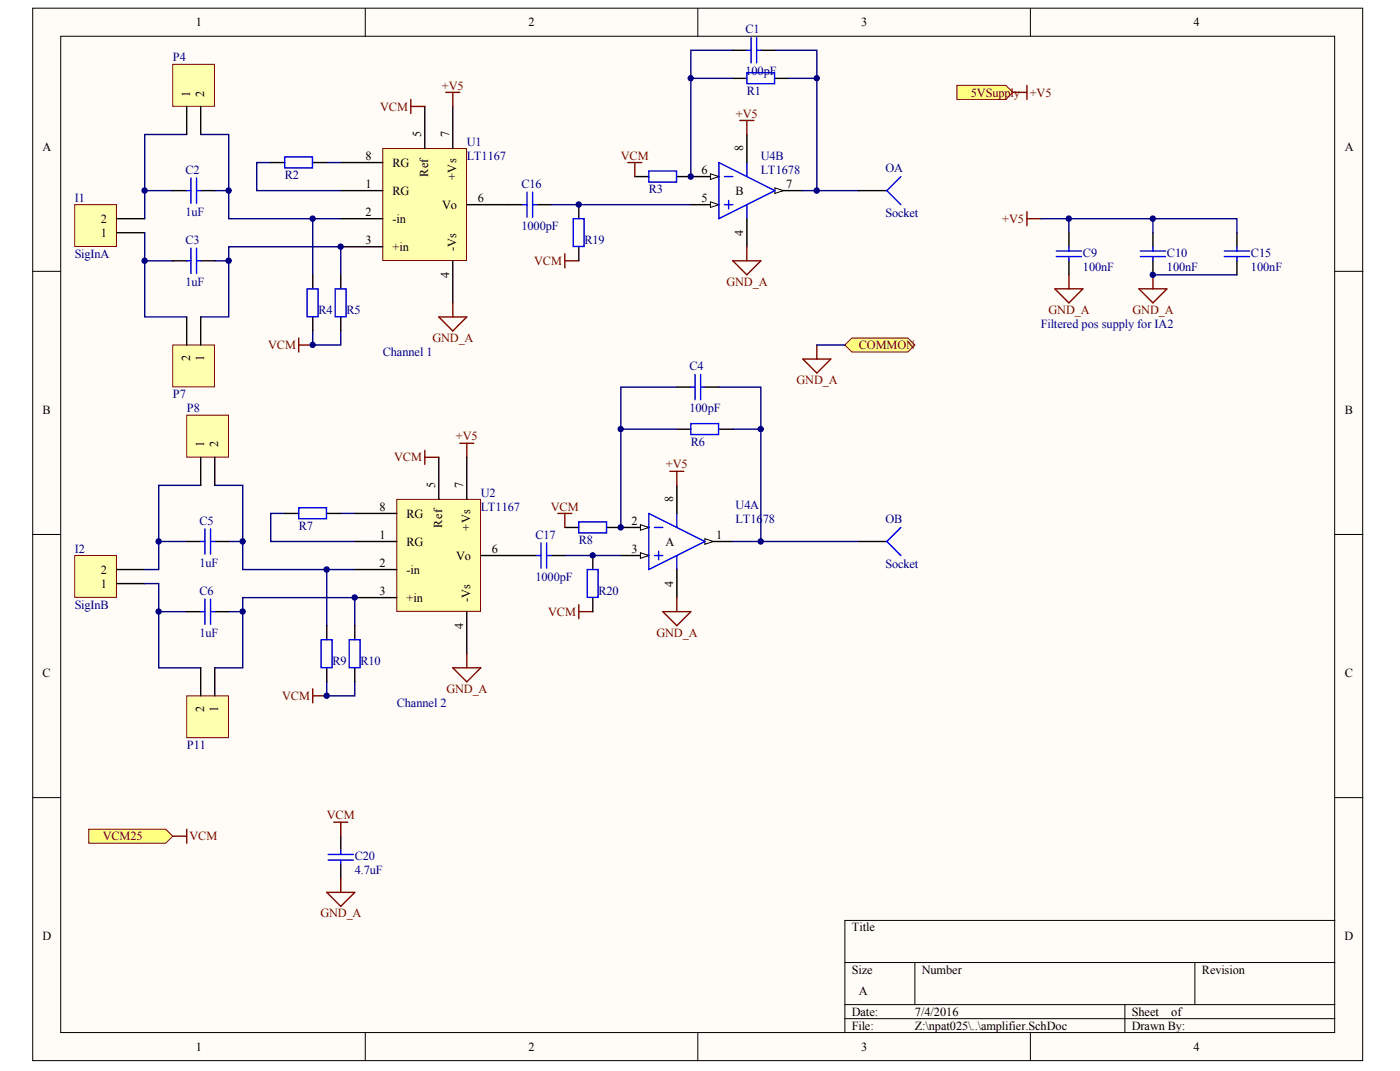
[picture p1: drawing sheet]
<svg xmlns="http://www.w3.org/2000/svg" width="271mm" height="207mm" viewBox="0 0 271 207" stroke-linecap="round" stroke-linejoin="round" font-family="sans-serif">
<defs><g id="words">
<g font-size="2.4">
<text x="37.9" y="5.1">1</text>
<text x="102.3" y="5.1">2</text>
<text x="166.6" y="5.1">3</text>
<text x="231" y="5.1">4</text>
<text x="36.8" y="18.7" transform="rotate(-90 36.8 18.7)">1</text>
<text x="39.5" y="18.7" transform="rotate(-90 39.5 18.7)">2</text>
<text x="8.2" y="29.1">A</text>
<text x="81.5" y="26.5" transform="rotate(-90 81.5 26.5)">5</text>
<text x="86.9" y="26.5" transform="rotate(-90 86.9 26.5)">7</text>
<text x="143.8" y="29.3" transform="rotate(-90 143.8 29.3)">8</text>
<text x="260.2" y="29.1">A</text>
<text x="70.7" y="30.9">8</text>
<text x="76" y="32.2">RG</text>
<text x="82.8" y="34.2" transform="rotate(-90 82.8 34.2)">Ref</text>
<text x="88.3" y="34.7" transform="rotate(-90 88.3 34.7)">+Vs</text>
<text x="135.8" y="33.6">6</text>
<text x="70.7" y="36.3">1</text>
<text x="70.7" y="41.7">2</text>
<text x="76" y="37.7">RG</text>
<text x="85.6" y="40.4">Vo</text>
<text x="92.5" y="39">6</text>
<text x="135.8" y="39">5</text>
<text x="142.4" y="37.7">B</text>
<text x="152.1" y="36.3">7</text>
<text x="19.5" y="45.8">1</text>
<text x="19.5" y="43.1">2</text>
<text x="70.7" y="47.2">3</text>
<text x="76" y="43.1">-in</text>
<text x="143.8" y="45.7" transform="rotate(-90 143.8 45.7)">4</text>
<text x="76" y="48.5">+in</text>
<text x="86.9" y="53.8" transform="rotate(-90 86.9 53.8)">4</text>
<text x="88.3" y="48.5" transform="rotate(-90 88.3 48.5)">-Vs</text>
<text x="36.8" y="69.8" transform="rotate(-90 36.8 69.8)">2</text>
<text x="39.5" y="69.8" transform="rotate(-90 39.5 69.8)">1</text>
<text x="8.3" y="80">B</text>
<text x="260.3" y="80">B</text>
<text x="39.5" y="86.5" transform="rotate(-90 39.5 86.5)">1</text>
<text x="42.2" y="86.5" transform="rotate(-90 42.2 86.5)">2</text>
<text x="84.2" y="94.4" transform="rotate(-90 84.2 94.4)">5</text>
<text x="89.6" y="94.4" transform="rotate(-90 89.6 94.4)">7</text>
<text x="73.4" y="98.7">8</text>
<text x="78.7" y="100.1">RG</text>
<text x="122.2" y="101.4">2</text>
<text x="130.3" y="97.1" transform="rotate(-90 130.3 97.1)">8</text>
<text x="73.4" y="104.1">1</text>
<text x="78.7" y="105.5">RG</text>
<text x="85.6" y="102" transform="rotate(-90 85.6 102)">Ref</text>
<text x="91" y="102.6" transform="rotate(-90 91 102.6)">+Vs</text>
<text x="95.2" y="106.9">6</text>
<text x="122.2" y="106.9">3</text>
<text x="128.8" y="105.5">A</text>
<text x="138.6" y="104.1">1</text>
<text x="19.5" y="113.6">1</text>
<text x="19.5" y="110.9">2</text>
<text x="73.4" y="109.6">2</text>
<text x="78.7" y="110.9">-in</text>
<text x="88.3" y="108.2">Vo</text>
<text x="130.3" y="113.5" transform="rotate(-90 130.3 113.5)">4</text>
<text x="73.4" y="115">3</text>
<text x="78.7" y="116.4">+in</text>
<text x="91" y="116.4" transform="rotate(-90 91 116.4)">-Vs</text>
<text x="89.6" y="121.7" transform="rotate(-90 89.6 121.7)">4</text>
<text x="8.3" y="130.9">C</text>
<text x="260.3" y="130.9">C</text>
<text x="39.5" y="137.7" transform="rotate(-90 39.5 137.7)">2</text>
<text x="42.2" y="137.7" transform="rotate(-90 42.2 137.7)">1</text>
<text x="8.2" y="181.8">D</text>
<text x="164.9" y="180.1">Title</text>
<text x="260.2" y="181.8">D</text>
<text x="164.9" y="188.2">Size</text>
<text x="178.4" y="188.2">Number</text>
<text x="232.6" y="188.2">Revision</text>
<text x="164.9" y="196.4">Date:</text>
<text x="166.2" y="192.3">A</text>
<text x="177.1" y="196.4">7/4/2016</text>
<text x="219.1" y="196.4">Sheet</text>
<text x="226.7" y="196.4">of</text>
<text x="37.9" y="203.2">1</text>
<text x="102.3" y="203.2">2</text>
<text x="164.9" y="199.1">File:</text>
<text x="166.6" y="203.2">3</text>
<text x="177.1" y="199.1">Z:\npat025\..\amplifier.SchDoc</text>
<text x="219.1" y="199.1">Drawn By:</text>
<text x="231" y="203.2">4</text>
</g>
<g font-size="2.4" fill="#000080">
<text x="33.4" y="11.9">P4</text>
<text x="144.3" y="6.5">C1</text>
<text x="144.3" y="14.6">100pF</text>
<text x="144.5" y="18.4">R1</text>
<text x="90.3" y="28.2">U1</text>
<text x="35.9" y="33.6">C2</text>
<text x="55.1" y="34.7">R2</text>
<text x="90.3" y="30.9">LT1167</text>
<text x="147.2" y="30.9">U4B</text>
<text x="147.2" y="33.6">LT1678</text>
<text x="171.4" y="33.3">OA</text>
<text x="14.5" y="39">I1</text>
<text x="35.9" y="41.7">1uF</text>
<text x="100.9" y="36.3">C16</text>
<text x="125.6" y="37.4">R3</text>
<text x="171.4" y="42">Socket</text>
<text x="35.9" y="47.2">C3</text>
<text x="100.9" y="44.4">1000pF</text>
<text x="113.1" y="47.2">R19</text>
<text x="14.5" y="49.9">SigInA</text>
<text x="209.6" y="49.6">C9</text>
<text x="209.6" y="52.3">100nF</text>
<text x="225.8" y="49.6">C10</text>
<text x="225.8" y="52.3">100nF</text>
<text x="242.1" y="49.6">C15</text>
<text x="242.1" y="52.3">100nF</text>
<text x="35.9" y="55.3">1uF</text>
<text x="61.6" y="60.7">R4</text>
<text x="67" y="60.7">R5</text>
<text x="201.4" y="63.4">Filtered pos supply for IA2</text>
<text x="74.1" y="68.9">Channel 1</text>
<text x="133.4" y="71.6">C4</text>
<text x="33.4" y="77">P7</text>
<text x="36.1" y="79.7">P8</text>
<text x="133.4" y="79.7">100pF</text>
<text x="133.7" y="86.2">R6</text>
<text x="93" y="96">U2</text>
<text x="38.6" y="101.4">C5</text>
<text x="93" y="98.7">LT1167</text>
<text x="142.4" y="98.4">U4A</text>
<text x="142.4" y="101.2">LT16</text>
<text x="147.6" y="101.2">78</text>
<text x="171.4" y="101.2">OB</text>
<text x="14.5" y="106.9">I2</text>
<text x="57.8" y="102.5">R7</text>
<text x="103.6" y="104.1">C17</text>
<text x="112" y="105.2">R8</text>
<text x="38.6" y="109.6">1uF</text>
<text x="103.6" y="112.3">1000pF</text>
<text x="171.4" y="109.8">Socket</text>
<text x="14.5" y="117.7">SigInB</text>
<text x="38.6" y="115">C6</text>
<text x="115.8" y="115">R20</text>
<text x="38.6" y="123.1">1uF</text>
<text x="64.3" y="128.6">R9</text>
<text x="69.7" y="128.6">R10</text>
<text x="76.8" y="136.7">Channel 2</text>
<text x="36.1" y="144.8">P11</text>
<text x="68.7" y="166.3">C20</text>
<text x="68.7" y="169">4.7uF</text>
</g>
<g font-size="2.4" fill="#800000">
<text x="85.5" y="17.3">+V5</text>
<text x="73.6" y="21.4">VCM</text>
<text x="142.4" y="22.7">+V5</text>
<text x="187.9" y="18.7">5VSupply</text>
<text x="199.3" y="18.7">+V5</text>
<text x="120.2" y="30.9">VCM</text>
<text x="194" y="43.1">+V5</text>
<text x="103.4" y="51.2">VCM</text>
<text x="140.6" y="55.3">GND_A</text>
<text x="202.9" y="60.7">GND_A</text>
<text x="219.2" y="60.7">GND_A</text>
<text x="51.9" y="67.5">VCM</text>
<text x="83.7" y="66.1">GND_A</text>
<text x="166.2" y="67.5">COMMON</text>
<text x="154.2" y="74.3">GND_A</text>
<text x="76.3" y="89.2">VCM</text>
<text x="88.2" y="85.1">+V5</text>
<text x="128.9" y="90.6">+V5</text>
<text x="106.6" y="98.7">VCM</text>
<text x="106.1" y="119.1">VCM</text>
<text x="127.1" y="123.1">GND_A</text>
<text x="54.6" y="135.3">VCM</text>
<text x="86.4" y="134">GND_A</text>
<text x="63.3" y="158.4">VCM</text>
<text x="19.9" y="162.5">VCM25</text>
<text x="36.7" y="162.5">VCM</text>
<text x="62" y="177.4">GND_A</text>
</g>
</g></defs>
<g fill="#fffcf8" stroke="#000" stroke-width=".19">
<path d="M6.3 1.6h257.4v203.5h-257.4z"/>
<path d="M11.8 7h246.5v192.6h-246.5z"/>
</g>
<g fill="none" stroke="#000" stroke-width=".19">
<path d="M70.7 1.6v5.4M135 1.6v5.4M199.4 1.6v5.4M6.3 52.5h5.5M258.3 52.5h5.5M6.3 103.3h5.5M258.3 103.3h5.5M6.3 154.2h5.5M258.3 154.2h5.5M258.3 178h-94.8v21.7M70.7 199.7v5.4M135 199.7v5.4"/>
<path d="M163.5 186.1h94.8M163.5 194.2h94.8M163.5 197h94.8M177.1 186.1v8.1M199.4 199.7v5.4M217.7 194.2v5.5M231.2 186.1v8.1"/>
</g>
<path d="M74.1 28.7h16.2v21.7h-16.2z" fill="#ffffb0" stroke="#800000" stroke-width=".19"/>
<path d="M65.9 36.9h8.2M65.9 31.4h8.2M82.2 20.6v8.1M87.6 20.6v8.1M90.3 39.6h8.2M65.9 42.3h8.2M65.9 47.7h8.2M87.6 50.4v8.2" fill="none" stroke="#000" stroke-width=".27"/>
<path d="M36.1 26h-8.1v10.9M38.8 26h5.5v10.9M41.6 36.9h2.7v5.4h16.2M52.4 31.4h-2.7v5.5h16.2M63.2 31.4h2.7M28 50.4v10.9h8.1M41.6 50.4h2.7v-2.7h21.6v5.4M44.3 50.4v10.9h-5.5M65.9 42.3h-5.4v10.8M60.5 64v2.7h5.4v-2.7" fill="none" stroke="#000080" stroke-width=".27"/>
<path d="M79.5 19.2v2.7M86.3 17.9h2.7M87.6 17.9v2.7M79.5 20.6h2.7M155.4 69.4h5.4l-2.7 2.7zM158.1 66.7v2.7M89 85.7h2.7M90.3 85.7v2.7" fill="none" stroke="#800000" stroke-width=".27"/>
<path d="M76.8 96.6h16.2v21.6h-16.2z" fill="#ffffb0" stroke="#800000" stroke-width=".19"/>
<g fill="none" stroke="#000" stroke-width=".27">
<path d="M52.4 31.4h2.7M60.5 31.4h2.7M133.7 39.6h5.4M60.5 53.1v2.8M65.9 53.1v2.8M60.5 61.3v2.7M65.9 61.3v2.7M55.1 99.3h2.7M63.2 99.3h2.7M68.7 99.3h8.1M84.9 88.4v8.2M90.3 88.4v8.2"/>
<path d="M68.7 104.7h8.1M68.7 110.1h8.1M68.7 115.6h8.1M90.3 118.3v8.1M93 107.4h8.2M63.2 121v2.7M63.2 129.1v2.7M68.7 121v2.7M68.7 129.1v2.7"/>
</g>
<path d="M38.8 93.8h-8.1v10.9M41.6 93.8h5.4v10.9M55.1 99.3h-2.7v5.4h16.3M65.9 99.3h2.8M30.7 118.3v10.8h8.1M44.3 104.7h2.7v5.4h16.2M44.3 118.3h2.7v-2.7h21.7v5.4M47 118.3v10.8h-5.4M68.7 110.1h-5.5v10.9M63.2 131.8v2.7h5.5v-2.7" fill="none" stroke="#000080" stroke-width=".27"/>
<path d="M82.2 87.1v2.7M82.2 88.4h2.7" fill="none" stroke="#800000" stroke-width=".27"/>
<path d="M55.1 30.3h5.4v2.2h-5.4zM59.4 55.9h2.2v5.4h-2.2zM64.9 55.9h2.1v5.4h-2.1zM57.8 98.2h5.4v2.1h-5.4zM62.2 123.7h2.1v5.4h-2.1zM67.6 123.7h2.1v5.4h-2.1z" fill="none" stroke="#00f" stroke-width=".27"/>
<path d="M137.5 39l1.6 .6-1.6 .5z" fill="#fffcf8" stroke="#000" stroke-width=".19"/>
<path d="M133.7 34.1h5.4" fill="none" stroke="#000" stroke-width=".27"/>
<path d="M137.5 33.6l1.6 .5-1.6 .6z" fill="#fffcf8" stroke="#000" stroke-width=".19"/>
<path d="M150 36.9h5.4" fill="none" stroke="#000" stroke-width=".27"/>
<path d="M150 36.3l1.6 .6-1.6 .5z" fill="#fffcf8" stroke="#000" stroke-width=".19"/>
<path d="M139.1 31.4l10.9 5.5-10.9 5.4zM140.2 34.1h1.6M140.2 39.6h1.6M141 38.8v1.6M144.5 31.4v2.7M144.5 39.6v2.7" fill="none" stroke="#00f" stroke-width=".27"/>
<path d="M144.5 26v5.4M144.5 42.3v5.4M120.1 102h5.5" fill="none" stroke="#000" stroke-width=".27"/>
<path d="M123.9 101.4l1.7 .6-1.7 .5z" fill="#fffcf8" stroke="#000" stroke-width=".19"/>
<path d="M120.1 107.4h5.5" fill="none" stroke="#000" stroke-width=".27"/>
<path d="M123.9 106.9l1.7 .5-1.7 .6z" fill="#fffcf8" stroke="#000" stroke-width=".19"/>
<path d="M136.4 104.7h5.4" fill="none" stroke="#000" stroke-width=".27"/>
<path d="M136.4 104.2l1.6 .5-1.6 .5z" fill="#fffcf8" stroke="#000" stroke-width=".19"/>
<path d="M144.5 14.1h5.4v2.1h-5.4zM125.6 33.1h5.3v2.1h-5.3zM125.6 99.3l10.8 5.4-10.8 5.4zM131 99.3v2.7M133.7 81.9h5.4v2.1h-5.4zM112 100.9h5.4v2.1h-5.4zM126.6 102h1.7M126.6 107.4h1.7M127.5 106.6v1.6M131 107.4v2.7" fill="none" stroke="#00f" stroke-width=".27"/>
<path d="M141.8 15.2h2.7M150 15.2h2.7M122.9 34.1h2.7M131 34.1h2.7M131 93.8v5.5M131 83h2.7M139.1 83h2.7M109.3 102h2.7M117.4 102h2.7M131 110.1v5.5" fill="none" stroke="#000" stroke-width=".27"/>
<path d="M143.2 23.3h2.7M144.5 23.3v2.7M141.8 50.4h5.4l-2.7 2.7zM144.5 47.7v2.7M129.6 91.1h2.7M131 91.1v2.7M128.3 118.3h5.4l-2.7 2.7zM131 115.6v2.7" fill="none" stroke="#800000" stroke-width=".27"/>
<path d="M141.8 15.2h-8.1v18.9M141.8 9.7h-8.1v5.5M150 9.7h8.1v27.2h-2.7M152.7 15.2h5.4M131 74.8h-10.9v8.2M139.1 74.8h8.1v29.9h-5.4M131 83h-10.9v19M141.8 83h5.4" fill="none" stroke="#000080" stroke-width=".27"/>
<path d="M33.4 66.7h8.1v8.1h-8.1z" fill="#ffffb0" stroke="#800000" stroke-width=".19"/>
<path d="M36.1 61.3v5.4M38.8 61.3v5.4" fill="none" stroke="#000" stroke-width=".27"/>
<path d="M33.4 12.4h8.1v8.2h-8.1z" fill="#ffffb0" stroke="#800000" stroke-width=".19"/>
<path d="M36.1 20.6v5.4M38.8 20.6v5.4" fill="none" stroke="#000" stroke-width=".27"/>
<path d="M36.1 80.3h8.1v8.1h-8.1z" fill="#ffffb0" stroke="#800000" stroke-width=".19"/>
<path d="M38.8 88.4v5.4M41.6 88.4v5.4" fill="none" stroke="#000" stroke-width=".27"/>
<path d="M36.1 134.5h8.1v8.1h-8.1z" fill="#ffffb0" stroke="#800000" stroke-width=".19"/>
<path d="M98.5 39.6h2.7M103.9 39.6h2.7M101.2 107.4h2.7M106.6 107.4h2.7M38.8 129.1v5.4M41.6 129.1v5.4" fill="none" stroke="#000" stroke-width=".27"/>
<path d="M87.6 58.6v2.7M84.9 61.3h5.4l-2.7 2.7zM87.6 129.1h5.4l-2.7 2.7zM90.3 126.4v2.7" fill="none" stroke="#800000" stroke-width=".27"/>
<path d="M106.6 39.6h27.1M109.3 107.4h10.8" fill="none" stroke="#000080" stroke-width=".27"/>
<path d="M101.2 39.6h.8M102 37.1v4.9M103.1 39.6h.8M103.1 37.1v4.9M103.9 107.4h.8M104.7 105v4.9M105.8 107.4h.8M105.8 105v4.9" fill="none" stroke="#00f" stroke-width=".27"/>
<path d="M164.9 65.4h10.8l1.4 1.3-1.4 1.4h-10.8l-1.4-1.4z" fill-rule="evenodd" fill="#ffff80" stroke="#800000" stroke-width=".19"/>
<path d="M158.1 36.9h8.1M158.1 66.7h5.4M147.2 104.7h19" fill="none" stroke="#000080" stroke-width=".27"/>
<path d="M185.2 16.5h9.5l1.3 1.4-1.3 1.3h-9.5z" fill-rule="evenodd" fill="#ffff80" stroke="#800000" stroke-width=".19"/>
<g fill="none" stroke="#800000" stroke-width=".27">
<path d="M196 17.9h2.7M198.7 16.5v2.7M198.7 40.9v2.7M198.7 42.3h2.7M204.1 55.9h5.5l-2.7 2.7zM206.9 53.1v2.8M220.4 55.9h5.4l-2.7 2.7zM223.1 53.1v2.8M57.8 65.4v2.7M57.8 66.7h2.7M60.5 133.2v2.7M60.5 134.5h2.7"/>
<path d="M33.4 161.7h2.7M36.1 160.3v2.7"/>
</g>
<path d="M201.4 42.3h5.5v2.7M206.9 42.3h16.2v2.7" fill="none" stroke="#000080" stroke-width=".27"/>
<path d="M206.9 45v2.7M206.9 50.4v2.7M223.1 45v2.7M223.1 50.4v2.7M239.4 45v2.7M239.4 50.4v2.7" fill="none" stroke="#000" stroke-width=".27"/>
<path d="M204.4 49.6h4.9M204.4 48.5h4.9M206.9 47.7v.8M206.9 49.6v.8M220.7 49.6h4.9M220.7 48.5h4.9M223.1 47.7v.8M223.1 49.6v.8M236.9 49.6h4.9M236.9 48.5h4.9M239.4 47.7v.8M239.4 49.6v.8" fill="none" stroke="#00f" stroke-width=".27"/>
<path d="M17.2 160.3h14.9l1.3 1.4-1.3 1.3h-14.9z" fill-rule="evenodd" fill="#ffff80" stroke="#800000" stroke-width=".19"/>
<path d="M121.5 31.4h2.7M122.9 31.4v2.7M107.9 99.3h2.8M109.3 99.3v2.7M64.6 159h2.7M65.9 159v2.7M63.2 172.5h5.5l-2.8 2.8zM65.9 169.8v2.7" fill="none" stroke="#800000" stroke-width=".27"/>
<path d="M65.9 161.7v2.7M65.9 167.1v2.7" fill="none" stroke="#000" stroke-width=".27"/>
<path d="M63.5 166.3h4.9M63.5 165.2h4.9M65.9 164.4v.8M65.9 166.3v.8" fill="none" stroke="#00f" stroke-width=".27"/>
<path d="M223.1 42.3h16.3v2.7M223.1 53.1h16.3" fill="none" stroke="#000080" stroke-width=".27"/>
<path d="M14.5 39.6h8v8.1h-8z" fill="#ffffb0" stroke="#800000" stroke-width=".19"/>
<path d="M22.6 45h5.4M22.6 42.3h5.4" fill="none" stroke="#000" stroke-width=".27"/>
<path d="M14.5 107.4h8v8.1h-8z" fill="#ffffb0" stroke="#800000" stroke-width=".19"/>
<g fill="none" stroke="#000" stroke-width=".27">
<path d="M141.8 9.7h2.7M147.2 9.7h2.8M33.4 36.9h2.7M38.8 36.9h2.8M112 39.6v2.7M166.2 36.9h5.4M33.4 50.4h2.7M38.8 50.4h2.8M112 47.7v2.7M131 74.8h2.7M136.4 74.8h2.7M22.6 112.8h5.4"/>
<path d="M22.6 110.1h5.4M36.1 104.7h2.7M36.1 118.3h2.7M41.6 104.7h2.7M41.6 118.3h2.7M114.7 107.4v2.7M114.7 115.6v2.7M166.2 104.7h5.4"/>
</g>
<path d="M33.4 36.9h-5.4v5.4M28 45v5.4h5.4M28 112.8h2.7v5.5h5.4M36.1 104.7h-5.4v5.4h-2.7" fill="none" stroke="#000080" stroke-width=".27"/>
<g fill="none" stroke="#00f" stroke-width=".27">
<path d="M144.5 9.7h.8M145.3 7.3v4.9M146.4 9.7h.8M146.4 7.3v4.9M36.1 36.9h.9M37 34.4v4.9M38 36.9h.8M38 34.4v4.9M174.3 34.1l-2.7 2.8 2.7 2.7M36.1 50.4h.9M37 48v4.9M38 48v4.9"/>
<path d="M38 50.4h.8M110.9 42.3h2.1v5.4h-2.1zM133.7 74.8h.8M134.5 72.4v4.9M135.6 74.8h.8M135.6 72.4v4.9M38.8 118.3h.9M38.8 104.7h.9M39.7 102.3v4.8M39.7 115.8v4.9M40.7 118.3h.9M40.7 102.3v4.8"/>
<path d="M40.7 115.8v4.9M40.7 104.7h.9M113.6 110.1h2.2v5.4h-2.2zM174.3 102l-2.7 2.7 2.7 2.7"/>
</g>
<path d="M109.3 49.1v2.7M109.3 50.4h2.7M112 116.9v2.7M112 118.3h2.7" fill="none" stroke="#800000" stroke-width=".27"/>
<g fill="#000080" stroke="#000080" stroke-width=".19">
<circle cx="28" cy="50.4" r=".52"/>
<circle cx="28" cy="36.8" r=".52"/>
<circle cx="30.7" cy="118.2" r=".52"/>
<circle cx="30.7" cy="104.7" r=".52"/>
<circle cx="44.2" cy="50.4" r=".52"/>
<circle cx="44.2" cy="36.8" r=".52"/>
<circle cx="47" cy="118.2" r=".52"/>
<circle cx="46.9" cy="104.7" r=".52"/>
<circle cx="60.5" cy="66.7" r=".52"/>
<circle cx="60.5" cy="42.3" r=".52"/>
<circle cx="63.2" cy="134.5" r=".52"/>
<circle cx="63.2" cy="110.1" r=".52"/>
<circle cx="65.9" cy="47.7" r=".52"/>
<circle cx="68.6" cy="115.5" r=".52"/>
<circle cx="112" cy="39.5" r=".52"/>
<circle cx="114.7" cy="107.4" r=".52"/>
<circle cx="120.1" cy="102" r=".52"/>
<circle cx="120.1" cy="83" r=".52"/>
<circle cx="133.7" cy="34.1" r=".52"/>
<circle cx="133.7" cy="15.1" r=".52"/>
<circle cx="147.2" cy="104.7" r=".52"/>
<circle cx="147.2" cy="83" r=".52"/>
<circle cx="158" cy="36.8" r=".52"/>
<circle cx="158.1" cy="15.1" r=".52"/>
<circle cx="206.8" cy="42.3" r=".52"/>
<circle cx="223.1" cy="53.1" r=".52"/>
<circle cx="223.1" cy="42.3" r=".52"/>
</g>
<use href="#words"/>
</svg>
